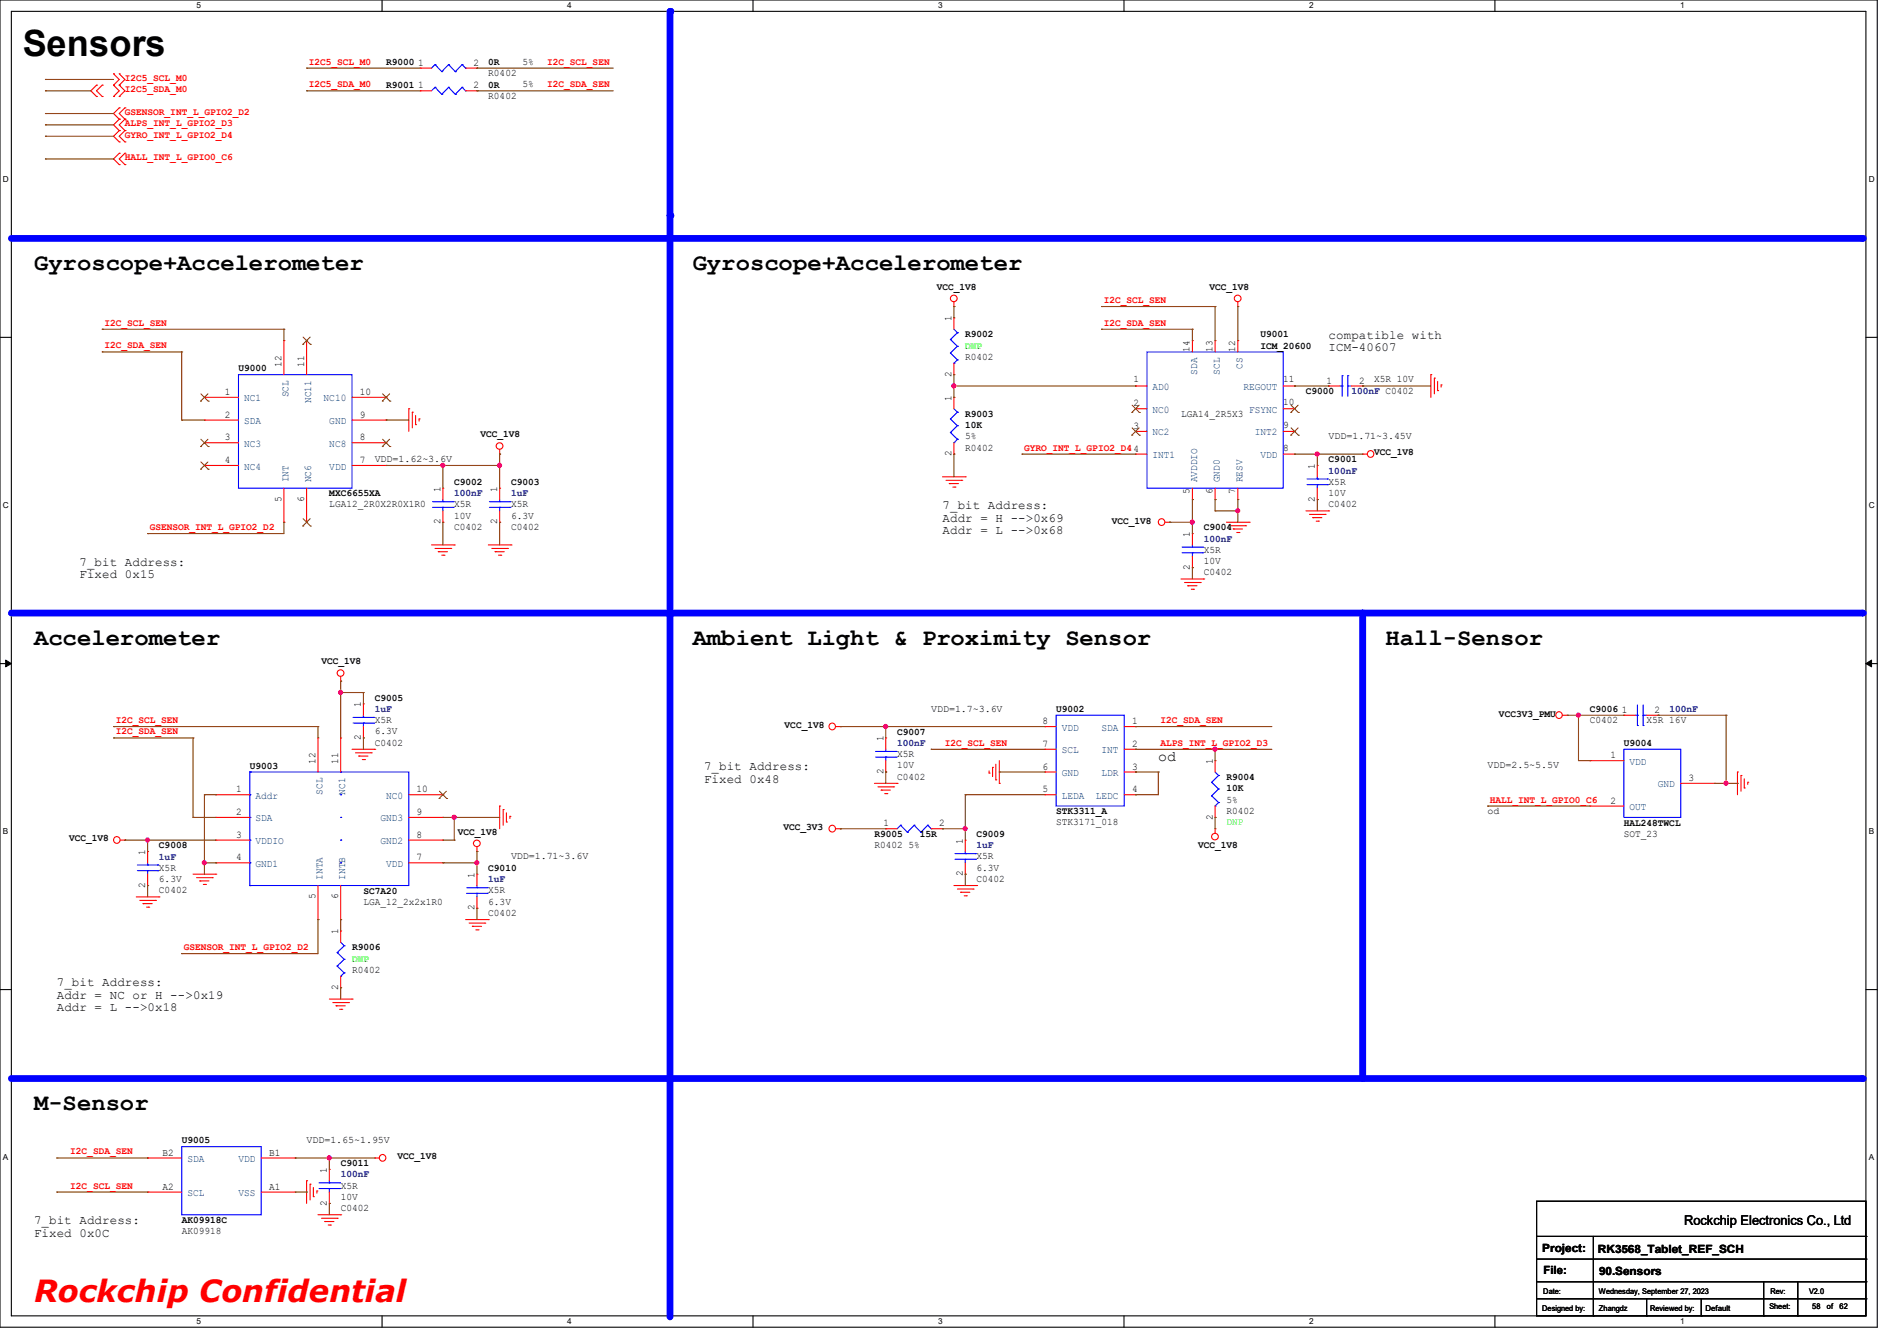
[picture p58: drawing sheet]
<svg xmlns="http://www.w3.org/2000/svg" width="297mm" height="210mm" viewBox="0 0 297 210" stroke-linecap="round" stroke-linejoin="round" font-family="sans-serif">
<defs><g id="words">
<text font-size="5.7" x="3.6" y="8.8">Sensors</text>
<text font-size="4.8" fill="#f00" x="5.3" y="204">Rockchip Confidential</text>
<g font-size="3.7">
<text x="5.3" y="42.3">Gyroscope+Accelerometer</text>
<text x="108.5" y="42.3">Gyroscope+Accelerometer</text>
<text x="5.3" y="101">Accelerometer</text>
<text x="108.5" y="101">Ambient Light &amp; Proximity Sensor</text>
<text x="216.9" y="101">Hall-Sensor</text>
<text x="5.3" y="173.9">M-Sensor</text>
</g>
<text font-size="2.3" x="181.4" y="119.2">od</text>
<text font-size="2.1" x="263.7" y="191.9">Rockchip Electronics Co., Ltd</text>
<g font-size="1.9">
<text x="208" y="53.1">compatible with</text>
<text x="208" y="55">ICM-40607</text>
<text x="147.6" y="79.8">7_bit Address:</text>
<text x="147.6" y="81.7">Addr = H --&gt;0x69</text>
<text x="147.6" y="83.7">Addr = L --&gt;0x68</text>
<text x="12.4" y="88.6">7_bit Address:</text>
<text x="12.4" y="90.6">Fixed 0x15</text>
<text x="110.2" y="120.6">7_bit Address:</text>
<text x="110.2" y="122.6">Fixed 0x48</text>
<text x="8.9" y="154.4">7_bit Address:</text>
<text x="8.9" y="156.4">Addr = NC or H --&gt;0x19</text>
<text x="8.9" y="158.3">Addr = L --&gt;0x18</text>
<text x="5.3" y="191.8">7_bit Address:</text>
<text x="5.3" y="193.7">Fixed 0x0C</text>
</g>
<g font-size="1.8">
<text x="241.5" y="196">Project:</text>
<text x="250.2" y="196.2">RK3568_Tablet_REF_SCH</text>
<text x="241.6" y="199.6">File:</text>
<text x="250.4" y="199.7">90.Sensors</text>
</g>
<g font-size="1.6" fill="#f00">
<text x="48.3" y="10.1">I2C5_SCL_M0</text>
<text x="85.7" y="10.1">I2C_SCL_SEN</text>
<text x="19.6" y="18">GSENSOR_INT_L_GPIO2_D2</text>
<text x="19.6" y="12.7">I2C5_SCL_M0</text>
<text x="19.6" y="14.4">I2C5_SDA_M0</text>
<text x="48.3" y="13.7">I2C5_SDA_M0</text>
<text x="85.7" y="13.7">I2C_SDA_SEN</text>
<text x="19.6" y="19.8">ALPS_INT_L_GPIO2_D3</text>
<text x="19.6" y="21.5">GYRO_INT_L_GPIO2_D4</text>
<text x="19.6" y="25.1">HALL_INT_L_GPIO0_C6</text>
<text x="172.8" y="47.5">I2C_SCL_SEN</text>
<text x="16.3" y="51">I2C_SCL_SEN</text>
<text x="172.8" y="51">I2C_SDA_SEN</text>
<text x="16.3" y="54.6">I2C_SDA_SEN</text>
<text x="160.4" y="70.6">GYRO_INT_L_GPIO2_D44</text>
<text x="23.5" y="83">GSENSOR_INT_L_GPIO2_D2</text>
<text x="18.1" y="113.2">I2C_SCL_SEN</text>
<text x="181.7" y="113.2">I2C_SDA_SEN</text>
<text x="18.1" y="115">I2C_SDA_SEN</text>
<text x="147.9" y="116.8">I2C_SCL_SEN</text>
<text x="181.7" y="116.8">ALPS_INT_L_GPIO2_D3</text>
<text x="233.3" y="125.7">HALL_INT_L_GPIO0_C6</text>
<text x="28.8" y="148.8">GSENSOR_INT_L_GPIO2_D2</text>
<text x="11" y="180.8">I2C_SDA_SEN</text>
<text x="11" y="186.1">I2C_SCL_SEN</text>
</g>
<g font-size="1.6">
<text x="60.5" y="10.2">R9000</text>
<text x="65.4" y="10.3">1</text>
<text x="74.1" y="10.3">2</text>
<text x="76.5" y="10.2">0R</text>
<text x="76.5" y="11.9">R0402</text>
<text x="81.8" y="10.1">5%</text>
<text x="60.5" y="13.7">R9001</text>
<text x="65.4" y="13.8">1</text>
<text x="74.1" y="13.8">2</text>
<text x="76.5" y="13.7">0R</text>
<text x="76.5" y="15.5">R0402</text>
<text x="81.8" y="13.7">5%</text>
<text x="146.7" y="45.4">VCC_1V8</text>
<text x="189.4" y="45.4">VCC_1V8</text>
<text x="149" y="50.3" transform="rotate(-90 149 50.3)">1</text>
<text x="151.1" y="52.8">R9002</text>
<text x="197.4" y="52.8">U9001</text>
<text x="37.3" y="58.2">U9000</text>
<text x="44.1" y="57.4" transform="rotate(-90 44.1 57.4)">12</text>
<text x="47.6" y="57.4" transform="rotate(-90 47.6 57.4)">11</text>
<text x="149" y="59" transform="rotate(-90 149 59)">2</text>
<text x="151.1" y="56.3">R0402</text>
<text x="177.5" y="59.9">1</text>
<text x="186.3" y="55.1" transform="rotate(-90 186.3 55.1)">14</text>
<text x="189.8" y="55.1" transform="rotate(-90 189.8 55.1)">13</text>
<text x="193.4" y="55.1" transform="rotate(-90 193.4 55.1)">12</text>
<text x="197.4" y="54.6">ICM_20600</text>
<text x="200.9" y="59.9">11</text>
<text x="215.1" y="59.9">X5R 10V</text>
<text x="35.2" y="61.8">1</text>
<text x="35.2" y="65.4">2</text>
<text x="56.3" y="65.4">9</text>
<text x="56.3" y="61.8">10</text>
<text x="149" y="62.8" transform="rotate(-90 149 62.8)">1</text>
<text x="151.1" y="65.3">R9003</text>
<text x="177.5" y="63.6">2</text>
<text x="184.9" y="65.2">LGA14_2R5X3</text>
<text x="200.9" y="63.5">10</text>
<text x="204.5" y="61.7">C9000</text>
<text x="207.7" y="60.1">1</text>
<text x="212.8" y="60.1">2</text>
<text x="35.2" y="69">3</text>
<text x="56.3" y="69">8</text>
<text x="75.2" y="68.5">VCC_1V8</text>
<text x="149" y="71.5" transform="rotate(-90 149 71.5)">2</text>
<text x="151.1" y="67.1">10K</text>
<text x="151.1" y="70.6">R0402</text>
<text x="151.1" y="68.8">5%</text>
<text x="177.5" y="67.2">3</text>
<text x="200.9" y="70.6">8</text>
<text x="200.9" y="67">9</text>
<text x="208" y="68.8">VDD=1.71~3.45V</text>
<text x="215.1" y="71.3">VCC_1V8</text>
<text x="35.2" y="72.5">4</text>
<text x="51.6" y="77.7">MXC6655XA</text>
<text x="56.3" y="72.5">7</text>
<text x="58.7" y="72.3">VDD=1.62~3.6V</text>
<text x="69" y="77" transform="rotate(-90 69 77)">1</text>
<text x="71.1" y="75.9">C9002</text>
<text x="77.9" y="77" transform="rotate(-90 77.9 77)">1</text>
<text x="80" y="75.9">C9003</text>
<text x="186.3" y="77.3" transform="rotate(-90 186.3 77.3)">5</text>
<text x="189.8" y="77.3" transform="rotate(-90 189.8 77.3)">6</text>
<text x="193.4" y="77.3" transform="rotate(-90 193.4 77.3)">7</text>
<text x="205.9" y="73.4" transform="rotate(-90 205.9 73.4)">1</text>
<text x="208" y="72.4">C9001</text>
<text x="208" y="75.9">X5R</text>
<text x="208" y="77.7">10V</text>
<text x="44.1" y="78.6" transform="rotate(-90 44.1 78.6)">5</text>
<text x="47.6" y="78.6" transform="rotate(-90 47.6 78.6)">6</text>
<text x="51.6" y="79.5">LGA12_2R0X2R0X1R0</text>
<text x="69" y="82.1" transform="rotate(-90 69 82.1)">2</text>
<text x="71.1" y="83">C0402</text>
<text x="71.1" y="79.5">X5R</text>
<text x="71.1" y="81.2">10V</text>
<text x="77.9" y="82.1" transform="rotate(-90 77.9 82.1)">2</text>
<text x="80" y="83">C0402</text>
<text x="80" y="79.5">X5R</text>
<text x="80" y="81.2">6.3V</text>
<text x="174.1" y="82">VCC_1V8</text>
<text x="188.5" y="83.1">C9004</text>
<text x="205.9" y="78.6" transform="rotate(-90 205.9 78.6)">2</text>
<text x="208" y="79.5">C0402</text>
<text x="186.3" y="89.2" transform="rotate(-90 186.3 89.2)">2</text>
<text x="186.3" y="84.1" transform="rotate(-90 186.3 84.1)">1</text>
<text x="188.5" y="86.6">X5R</text>
<text x="188.5" y="88.3">10V</text>
<text x="188.5" y="90.1">C0402</text>
<text x="50.3" y="104.1">VCC_1V8</text>
<text x="56.5" y="110.8" transform="rotate(-90 56.5 110.8)">1</text>
<text x="58.7" y="109.7">C9005</text>
<text x="58.7" y="113.2">X5R</text>
<text x="145.8" y="111.5">VDD=1.7~3.6V</text>
<text x="163.2" y="113.4">8</text>
<text x="165.4" y="111.5">U9002</text>
<text x="177.2" y="113.4">1</text>
<text x="234.7" y="112.2">VCC3V3_PMU</text>
<text x="248.9" y="111.5">C9006</text>
<text x="248.9" y="113.2">C0402</text>
<text x="253.9" y="111.6">1</text>
<text x="257.8" y="113.2">X5R 16V</text>
<text x="259" y="111.6">2</text>
<text x="49.4" y="119.7" transform="rotate(-90 49.4 119.7)">12</text>
<text x="53" y="119.7" transform="rotate(-90 53 119.7)">11</text>
<text x="56.5" y="115.9" transform="rotate(-90 56.5 115.9)">2</text>
<text x="58.7" y="116.8">C0402</text>
<text x="58.7" y="115">6.3V</text>
<text x="122.9" y="114">VCC_1V8</text>
<text x="138.3" y="116.1" transform="rotate(-90 138.3 116.1)">1</text>
<text x="140.5" y="115.1">C9007</text>
<text x="140.5" y="118.6">X5R</text>
<text x="163.2" y="117">7</text>
<text x="177.2" y="117">2</text>
<text x="189.9" y="119.7" transform="rotate(-90 189.9 119.7)">1</text>
<text x="252.1" y="118.7">1</text>
<text x="254.3" y="116.8">U9004</text>
<text x="37" y="124.1">1</text>
<text x="39.1" y="120.4">U9003</text>
<text x="65.2" y="124.1">10</text>
<text x="138.3" y="121.2" transform="rotate(-90 138.3 121.2)">2</text>
<text x="140.5" y="122.1">C0402</text>
<text x="140.5" y="120.4">10V</text>
<text x="163.2" y="120.5">6</text>
<text x="163.2" y="124.1">5</text>
<text x="177.2" y="124.1">4</text>
<text x="177.2" y="120.5">3</text>
<text x="192" y="122.2">R9004</text>
<text x="192" y="123.9">10K</text>
<text x="192" y="125.7">5%</text>
<text x="232.9" y="120.4">VDD=2.5~5.5V</text>
<text x="252.1" y="125.9">2</text>
<text x="264.4" y="122.3">3</text>
<text x="10.8" y="131.8">VCC_1V8</text>
<text x="37" y="127.6">2</text>
<text x="37" y="131.2">3</text>
<text x="65.2" y="131.2">8</text>
<text x="65.2" y="127.6">9</text>
<text x="71.7" y="130.7">VCC_1V8</text>
<text x="122.7" y="130">VCC_3V3</text>
<text x="136.9" y="131.1">R9005</text>
<text x="138.3" y="129.4">1</text>
<text x="144" y="131.1">15R</text>
<text x="147" y="129.4">2</text>
<text x="152.9" y="131.1">C9009</text>
<text x="165.4" y="127.5">STK3311_A</text>
<text x="165.4" y="129.2">STK3171_018</text>
<text x="189.9" y="128.4" transform="rotate(-90 189.9 128.4)">2</text>
<text x="192" y="127.5">R0402</text>
<text x="232.9" y="127.5">od</text>
<text x="254.3" y="129.3">HAL248TWCL</text>
<text x="254.3" y="131">SOT_23</text>
<text x="22.7" y="133.9" transform="rotate(-90 22.7 133.9)">1</text>
<text x="24.9" y="132.8">C9008</text>
<text x="24.9" y="136.4">X5R</text>
<text x="37" y="134.7">4</text>
<text x="65.2" y="134.7">7</text>
<text x="74.3" y="137.5" transform="rotate(-90 74.3 137.5)">1</text>
<text x="76.5" y="136.4">C9010</text>
<text x="80" y="134.6">VDD=1.71~3.6V</text>
<text x="136.9" y="132.8">R0402 5%</text>
<text x="150.8" y="137.2" transform="rotate(-90 150.8 137.2)">2</text>
<text x="150.8" y="132.1" transform="rotate(-90 150.8 132.1)">1</text>
<text x="152.9" y="134.6">X5R</text>
<text x="152.9" y="136.4">6.3V</text>
<text x="187.6" y="132.8">VCC_1V8</text>
<text x="22.7" y="139" transform="rotate(-90 22.7 139)">2</text>
<text x="24.9" y="139.9">C0402</text>
<text x="24.9" y="138.1">6.3V</text>
<text x="49.4" y="140.8" transform="rotate(-90 49.4 140.8)">5</text>
<text x="53" y="140.8" transform="rotate(-90 53 140.8)">6</text>
<text x="56.9" y="140">SC7A20</text>
<text x="56.9" y="141.7">LGA_12_2x2x1R0</text>
<text x="74.3" y="142.6" transform="rotate(-90 74.3 142.6)">2</text>
<text x="76.5" y="143.5">C0402</text>
<text x="76.5" y="139.9">X5R</text>
<text x="76.5" y="141.7">6.3V</text>
<text x="152.9" y="138.1">C0402</text>
<text x="53" y="146.3" transform="rotate(-90 53 146.3)">1</text>
<text x="55.1" y="148.8">R9006</text>
<text x="53" y="155" transform="rotate(-90 53 155)">2</text>
<text x="55.1" y="152.4">R0402</text>
<text x="28.4" y="179.1">U9005</text>
<text x="48" y="179">VDD=1.65~1.95V</text>
<text x="25.4" y="181">B2</text>
<text x="42.1" y="181">B1</text>
<text x="51.2" y="183.7" transform="rotate(-90 51.2 183.7)">1</text>
<text x="53.3" y="182.6">C9011</text>
<text x="62.2" y="181.6">VCC_1V8</text>
<text x="25.4" y="186.3">A2</text>
<text x="28.4" y="191.5">AK09918C</text>
<text x="42.1" y="186.3">A1</text>
<text x="51.2" y="188.8" transform="rotate(-90 51.2 188.8)">2</text>
<text x="53.3" y="189.7">C0402</text>
<text x="53.3" y="186.1">X5R</text>
<text x="53.3" y="187.9">10V</text>
<text x="28.4" y="193.2">AK09918</text>
</g>
<g font-size="1.6" fill="#0f0">
<text x="151.1" y="54.6">DNP</text>
<text x="192" y="129.2">DNP</text>
<text x="55.1" y="150.6">DNP</text>
</g>
<g font-size="1.6" fill="#004080">
<text x="187.4" y="58.7" transform="rotate(-90 187.4 58.7)">SDA</text>
<text x="191" y="58.7" transform="rotate(-90 191 58.7)">SCL</text>
<text x="194.5" y="57.8" transform="rotate(-90 194.5 57.8)">CS</text>
<text x="38.2" y="62.9">NC1</text>
<text x="45.2" y="62.2" transform="rotate(-90 45.2 62.2)">SCL</text>
<text x="48.7" y="63.1" transform="rotate(-90 48.7 63.1)">NC11</text>
<text x="50.7" y="62.9">NC10</text>
<text x="180.5" y="61.1">AD0</text>
<text x="180.5" y="64.6">NC0</text>
<text x="194.7" y="61.1">REGOUT</text>
<text x="195.6" y="64.6">FSYNC</text>
<text x="38.2" y="66.4">SDA</text>
<text x="38.2" y="70">NC3</text>
<text x="51.6" y="70">NC8</text>
<text x="51.6" y="66.4">GND</text>
<text x="180.5" y="68.2">NC2</text>
<text x="180.5" y="71.8">INT1</text>
<text x="196.5" y="68.2">INT2</text>
<text x="197.4" y="71.8">VDD</text>
<text x="38.2" y="73.5">NC4</text>
<text x="45.2" y="75.6" transform="rotate(-90 45.2 75.6)">INT</text>
<text x="48.7" y="75.6" transform="rotate(-90 48.7 75.6)">NC6</text>
<text x="51.6" y="73.5">VDD</text>
<text x="187.4" y="75.6" transform="rotate(-90 187.4 75.6)">AVDDIO</text>
<text x="191" y="75.6" transform="rotate(-90 191 75.6)">GND0</text>
<text x="194.5" y="75.6" transform="rotate(-90 194.5 75.6)">RESV</text>
<text x="166.2" y="114.4">VDD</text>
<text x="166.2" y="118">SCL</text>
<text x="172.5" y="118">INT</text>
<text x="172.5" y="114.4">SDA</text>
<text x="255.1" y="119.8">VDD</text>
<text x="40" y="125.1">Addr</text>
<text x="50.5" y="124.5" transform="rotate(-90 50.5 124.5)">SCL</text>
<text x="54.1" y="124.5" transform="rotate(-90 54.1 124.5)">NC1</text>
<text x="60.5" y="125.1">NC0</text>
<text x="166.2" y="121.5">GND</text>
<text x="166.2" y="125.1">LEDA</text>
<text x="171.6" y="125.1">LEDC</text>
<text x="172.5" y="121.5">LDR</text>
<text x="259.6" y="123.3">GND</text>
<text x="40" y="128.7">SDA</text>
<text x="59.6" y="128.7">GND3</text>
<text x="255.1" y="126.9">OUT</text>
<text x="40" y="132.2">VDDIO</text>
<text x="40" y="135.8">GND1</text>
<text x="50.5" y="137.8" transform="rotate(-90 50.5 137.8)">INTA</text>
<text x="54.1" y="137.8" transform="rotate(-90 54.1 137.8)">INTB</text>
<text x="59.6" y="132.2">GND2</text>
<text x="60.5" y="135.8">VDD</text>
<text x="29.3" y="182">SDA</text>
<text x="37.3" y="182">VDD</text>
<text x="29.3" y="187.3">SCL</text>
<text x="37.3" y="187.3">VSS</text>
</g>
<g font-size="1.6" fill="#000080">
<text x="211.6" y="61.7">100nF C0402</text>
<text x="71.1" y="77.7">100nF</text>
<text x="80" y="77.7">1uF</text>
<text x="208" y="74.2">100nF</text>
<text x="188.5" y="84.8">100nF</text>
<text x="58.7" y="111.5">1uF</text>
<text x="261.4" y="111.5">100nF</text>
<text x="140.5" y="116.8">100nF</text>
<text x="24.9" y="134.6">1uF</text>
<text x="152.9" y="132.8">1uF</text>
<text x="76.5" y="138.2">1uF</text>
<text x="53.3" y="184.4">100nF</text>
</g>
<g font-size="1.3">
<text x="30.8" y="1.3">5</text>
<text x="88.8" y="1.3">4</text>
<text x="146.9" y="1.3">3</text>
<text x="205" y="1.3">2</text>
<text x="263.1" y="1.3">1</text>
<text x=".5" y="28.4">D</text>
<text x="292.6" y="28.4">D</text>
<text x=".5" y="79.5">C</text>
<text x="292.6" y="79.5">C</text>
<text x=".5" y="130.6">B</text>
<text x="292.6" y="130.6">B</text>
<text x=".5" y="181.7">A</text>
<text x="292.6" y="181.7">A</text>
<text x="30.8" y="207.4">5</text>
<text x="88.8" y="207.4">4</text>
<text x="146.9" y="207.4">3</text>
<text x="205" y="207.4">2</text>
<text x="263.1" y="207.4">1</text>
</g>
<g font-size="1.2">
<text x="241.6" y="202.6">Date:</text>
<text x="250.4" y="202.6">Wednesday, September 27, 2023</text>
<text x="277.2" y="202.6">Rev:</text>
<text x="283.2" y="202.6">V2.0</text>
<text x="241.5" y="205.3">Designed by:</text>
<text x="250.4" y="205.3">Zhangdz</text>
<text x="258.4" y="205.3">Reviewed by:</text>
<text x="267" y="205.3">Default</text>
<text x="277" y="205.1">Sheet:</text>
<text x="283.8" y="205.1">58</text>
<text x="286" y="205.1">of</text>
<text x="288" y="205.1">62</text>
</g>
</g></defs>
<path d="M0 0h293.9v207.9h-293.9zM1.8 1.8h290.3v204.3h-290.3z" fill="none" stroke="#000" stroke-width=".17"/>
<g fill="#fff">
<path d="M30.8 .2h.7v1.4h-.7z"/>
<path d="M30.8 206.2h.7v1.4h-.7z"/>
</g>
<path d="M59.8 0v1.8M59.8 206.1v1.8" fill="none" stroke="#000" stroke-width=".17"/>
<g fill="#fff">
<path d="M88.8 .2h.7v1.4h-.7z"/>
<path d="M88.8 206.2h.7v1.4h-.7z"/>
</g>
<path d="M117.9 0v1.8M117.9 206.1v1.8" fill="none" stroke="#000" stroke-width=".17"/>
<g fill="#fff">
<path d="M146.9 .2h.7v1.4h-.7z"/>
<path d="M146.9 206.2h.7v1.4h-.7z"/>
</g>
<path d="M176 0v1.8M176 206.1v1.8" fill="none" stroke="#000" stroke-width=".17"/>
<g fill="#fff">
<path d="M205 .2h.7v1.4h-.7z"/>
<path d="M205 206.2h.7v1.4h-.7z"/>
</g>
<path d="M234.1 0v1.8M234.1 206.1v1.8" fill="none" stroke="#000" stroke-width=".17"/>
<g fill="#fff">
<path d="M263.1 .2h.6v1.4h-.6z"/>
<path d="M263.1 206.2h.6v1.4h-.6z"/>
<path d="M.5 27.3h.9v1.4h-.9z"/>
<path d="M292.6 27.3h.9v1.4h-.9z"/>
<path d="M.5 78.4h.9v1.4h-.9z"/>
<path d="M292.6 78.4h.9v1.4h-.9z"/>
</g>
<path d="M0 52.8h1.8M292.1 52.8h1.8" fill="none" stroke="#000" stroke-width=".17"/>
<g fill="#fff">
<path d="M.5 129.5h.8v1.4h-.8z"/>
<path d="M292.6 129.5h.8v1.4h-.8z"/>
</g>
<path d="M0 103.9h1.8M292.1 103.9h1.8" fill="none" stroke="#000" stroke-width=".17"/>
<path d="M.9 103.4l.9 .5-.9 .5zM292.1 103.9l.9-.5v1z" fill="#000" stroke="#000" stroke-width=".16"/>
<g fill="#fff">
<path d="M.5 180.5h.8v1.4h-.8z"/>
<path d="M292.6 180.5h.8v1.4h-.8z"/>
</g>
<path d="M0 155h1.8M292.1 155h1.8" fill="none" stroke="#000" stroke-width=".17"/>
<path d="M1.8 37.3h289.8" fill="none" stroke="#00f" stroke-width="1.1"/>
<circle cx="291.6" cy="37.3" r=".53" fill="#00f"/>
<path d="M1.8 168.9h103.1" fill="none" stroke="#00f" stroke-width="1.1"/>
<circle cx="104.9" cy="168.9" r=".53" fill="#00f"/>
<path d="M104.9 33.8v172.4" fill="none" stroke="#00f" stroke-width="1.1"/>
<circle cx="104.9" cy="33.8" r=".53" fill="#00f"/>
<path d="M1.8 96h289.8" fill="none" stroke="#00f" stroke-width="1.1"/>
<circle cx="291.6" cy="96" r=".53" fill="#00f"/>
<path d="M213.4 96v72.9" fill="none" stroke="#00f" stroke-width="1.1"/>
<circle cx="213.4" cy="96" r=".53" fill="#00f"/>
<path d="M104.9 168.9h186.7" fill="none" stroke="#00f" stroke-width="1.1"/>
<circle cx="291.6" cy="168.9" r=".53" fill="#00f"/>
<path d="M104.9 1.8v32" fill="none" stroke="#00f" stroke-width="1.1"/>
<circle cx="104.9" cy="1.8" r=".53" fill="#00f"/>
<g fill="none" stroke="#f00" stroke-width=".17">
<path d="M15.1 13.3h.1M15.1 15.1h.1M15.1 13.3l-.9 .9 .9 .9M16 15.1h.1M16 13.3h.1M16 13.3l-.9 .9 .9 .9M17.8 13.3h.1M17.8 11.6h.1M17.8 15.1h.1M17.8 11.6l.9 .8-.9 .9M17.8 13.3l.9 .9-.9 .9M18.7 18.7h.1"/>
<path d="M18.7 16.9h.1M18.7 13.3h.1M18.7 11.6h.1M18.7 15.1h.1M18.7 18.7l-.9 .9 .9 .8M18.7 16.9l-.9 .9 .9 .9M18.7 11.6l.9 .8-.9 .9M18.7 13.3l.9 .9-.9 .9M19.6 18.7h.1M19.6 16.9h.1M19.6 18.7l-.9 .9 .9 .8M19.6 16.9l-.9 .9 .9 .9"/>
<path d="M65.8 14.2h.1M65.8 10.7h.1M65.8 14.2h1.8M65.8 10.7h1.8M72.9 14.2h1.8M72.9 10.7h1.8M74.7 14.2h.1M74.7 10.7h.1M18.7 20.4h.1M18.7 22.2h.1M18.7 24h.1M18.7 25.8h.1"/>
<path d="M18.7 20.4l-.9 .9 .9 .9M18.7 24l-.9 .9 .9 .9M19.6 20.4h.1M19.6 22.2h.1M19.6 25.8h.1M19.6 24h.1M19.6 20.4l-.9 .9 .9 .9M19.6 24l-.9 .9 .9 .9M44.4 53.3h.1M44.4 53.3v5.4M48 53.3h.1M48 53.3v5.4"/>
<path d="M149.4 48h.1M149.4 49.8h.1M149.4 58.7h.1M149.4 47.3v.7M149.4 49.8v1.8M149.4 56.9v1.8M186.7 53.3h.1M186.7 53.3v1.8M190.2 53.3h.1M190.2 53.3v1.8M193.8 48h.1M193.8 53.3h.1"/>
<path d="M193.8 47.3v.7M193.8 53.3v1.8M224 58.7h.1M224 58.7v3.5M224.6 59.2h.1M224.6 59.2v2.5M225.1 59.7v1.5M32 62.2h.1M32 65.8h.1M32 69.3h.1M32 72.9h.1M32 62.2h5.3"/>
<path d="M32 65.8h5.3M32 69.3h5.3M32 72.9h5.3M44.4 76.5v5.3M48 76.5v5.3M55.1 62.2h5.4M55.1 65.8h5.4M55.1 69.3h5.4M55.1 72.9h5.4M60.5 72.9h.1M60.5 69.3h.1M60.5 65.8h.1"/>
<path d="M60.5 62.2h.1M64 64h.1M64 64v3.6M64.6 64.6h.1M64.6 64.6v2.4M65.1 66.5h.1M65.1 65.1v1.4M65.6 65.6h.1M65.6 65.6v.4M69.3 76.5h.1M69.3 76.5v1.7M78.2 71.1h.1"/>
<path d="M78.2 76.5h.1M78.2 70.4v.7M78.2 76.5v1.7M147.6 74.7h3.5M148.1 75.2h2.5M148.6 75.7h.1M148.6 75.7h1.5M149.2 76.3h.3M149.4 62.2h.1M149.4 71.1h.1M149.4 62.2v1.8M149.4 69.3v1.8"/>
<path d="M149.5 76.3h.1M150.6 75.2h.1M151.1 74.7h.1M177.8 60.5h.1M177.8 64h.1M177.8 67.6h.1M177.8 71.1h.1M177.8 71.1h1.8M177.8 60.5h1.8M177.8 64h1.8M177.8 67.6h1.8M186.7 78.2h.1"/>
<path d="M186.7 76.5v1.7M190.2 78.2h.1M190.2 76.5v1.7M193.8 78.2h.1M193.8 76.5v1.7M200.9 71.1h1.8M200.9 60.5h1.8M200.9 64h1.8M200.9 67.6h1.8M202.7 71.1h.1M202.7 67.6h.1M202.7 64h.1"/>
<path d="M202.7 60.5h.1M206.2 72.9h.1M206.2 78.2h.1M206.2 72.9v1.8M206.2 76.5v1.7M208 60.5h.1M208 60.5h1.8M211.6 60.5h1.8M213.4 71.1h.1M213.4 60.5h.1M213.4 71.1h.7M225.1 61.2h.1"/>
<path d="M225.6 60.3h.1M225.6 60.3v.3M44.4 81.8h.1M48 81.8h.1M67.6 85.3h3.5M68.1 85.9h2.5M68.6 86.4h.1M68.6 86.4h1.5M69.2 87h.3M69.3 81.8h.1M69.3 80v1.8M69.5 87h.1"/>
<path d="M70.6 85.9h.1M71.1 85.3h.1M76.5 85.3h3.5M77 85.9h2.5M77.5 86.4h.1M77.5 86.4h1.5M78.1 87h.3M78.2 81.8h.1M78.2 80v1.8M78.4 87h.1M79.5 85.9h.1M80 85.3h.1"/>
<path d="M182.4 81.8h.7M183.1 81.8h.1M184.9 90.7h3.6M185.5 91.2h2.4M186 91.7h.1M186 91.7h1.4M186.5 92.3h.4M186.7 83.6h.1M186.7 88.9h.1M186.7 83.6v1.7M186.7 87.1v1.8M186.9 92.3h.1"/>
<path d="M187.9 91.2h.1M188.5 90.7h.1M192 81.8h3.6M192.6 82.3h2.4M193.1 82.8h.1M193.1 82.8h1.4M193.6 83.4h.4M194 83.4h.1M195 82.3h.1M195.6 81.8h.1M204.5 80h3.5M205 80.6h2.5"/>
<path d="M205.5 81.1h.1M205.5 81.1h1.5M206.1 81.6h.3M206.4 81.6h.1M207.5 80.6h.1M208 80h.1M49.8 115.6h.1M49.8 115.6v5.3M53.3 106.7h.1M53.3 115.6h.1M53.3 106v.7M53.3 115.6v5.3"/>
<path d="M55.1 117.3h3.6M55.7 117.9h2.4M56.2 118.4h.1M56.2 118.4h1.4M56.7 119h.4M56.9 110.2h.1M56.9 115.6h.1M56.9 110.2v1.8M56.9 113.8v1.8M57.1 119h.1M58.1 117.9h.1M58.7 117.3h.1"/>
<path d="M130.9 113.8h.7M131.6 113.8h.1M138.7 115.6h.1M138.7 115.6v1.7M138.7 119.1v1.8M155.9 119.7v2.4M156.5 119.1v3.6M163.6 113.8h.1M163.6 117.3h.1M163.6 117.3h1.8M163.6 113.8h1.8M176 117.3h1.8"/>
<path d="M176 113.8h1.8M177.8 117.3h.1M177.8 113.8h.1M190.2 119.1h.1M190.2 119.1v1.8M244.6 112h.8M245.4 112h.1M248.9 119.1h.1M248.9 119.1h5.4M254.3 112h.1M254.3 112h1.7M257.8 112h1.8"/>
<path d="M259.6 112h.1M18.8 131.6h.8M19.6 131.6h.1M23.1 133.3h.1M23.1 138.7h.1M23.1 133.3v1.8M23.1 136.9v1.8M30.2 136.9h3.6M30.8 137.5h2.4M31.3 138h.1M31.3 138h1.4M31.8 138.5h.4"/>
<path d="M32.2 138.5h.1M33.2 137.5h.1M33.8 136.9h.1M33.8 124.5h.1M33.8 128h.1M33.8 131.6h.1M33.8 135.1h.1M33.8 131.6h5.3M33.8 124.5h5.3M33.8 128h5.3M33.8 135.1h5.3M49.8 138.7v5.3"/>
<path d="M53.3 138.7v5.3M64 131.6h5.3M64 124.5h5.3M64 128h5.3M64 135.1h5.3M69.3 135.1h.1M69.3 131.6h.1M69.3 128h.1M69.3 124.5h.1M74.7 133.3h.1M74.7 136.9h.1M74.7 132.6v.7"/>
<path d="M74.7 136.9v1.8M78.2 126.2h.1M78.2 126.2v3.6M78.8 126.8h.1M78.8 126.8v2.4M79.3 128.7h.1M79.3 127.3v1.4M79.8 127.8h.1M79.8 127.8v.4M130.9 129.8h.7M131.6 129.8h.1M136.9 122.7h3.6"/>
<path d="M137.5 123.2h2.4M138 123.7h.1M138 123.7h1.4M138.5 124.3h.4M138.7 129.8h.1M138.7 120.9h.1M138.7 129.8h1.8M138.9 124.3h.1M139.9 123.2h.1M140.5 122.7h.1M145.8 129.8h1.8M147.6 129.8h.1"/>
<path d="M149.4 138.7h3.5M149.9 139.2h2.5M150.4 139.7h.1M150.4 139.7h1.4M151.1 131.6h.1M151.1 136.9h.1M151.1 131.6v1.7M151.1 135.1v1.8M152.4 139.2h.1M152.9 138.7h.1M154.9 121.1h.1M154.9 120.7v.4"/>
<path d="M155.4 120.2h.1M155.4 120.2v1.4M155.9 122.1h.1M156.5 122.7h.1M163.6 120.9h.1M163.6 124.5h.1M163.6 124.5h1.8M163.6 120.9h1.8M176 124.5h1.8M176 120.9h1.8M177.8 124.5h.1M177.8 120.9h.1"/>
<path d="M190.2 129.8h.1M190.2 128h.1M190.2 126.2v1.8M190.2 129.8v.7M248.9 126.2h.1M248.9 126.2h5.4M263.1 122.7h5.4M268.5 122.7h.1M272 120.9h.1M272 120.9v3.6M272.6 121.5h.1M272.6 121.5v2.4"/>
<path d="M273.1 123.4h.1M273.1 122v1.4M273.6 122.5h.1M273.6 122.5v.4M21.3 140.5h3.6M21.9 141h2.4M22.4 141.5h.1M22.4 141.5h1.4M22.9 142.1h.4M23.3 142.1h.1M24.3 141h.1M24.9 140.5h.1"/>
<path d="M49.8 144h.1M51.6 156.5h3.5M52.1 157h2.5M52.6 157.5h.1M52.6 157.5h1.5M53.2 158.1h.3M53.3 144h.1M53.3 145.8h.1M53.3 154.7h.1M53.3 145.8v1.8M53.3 152.9v1.8M53.5 158.1h.1"/>
<path d="M54.6 157h.1M55.1 156.5h.1M72.9 144h3.6M73.4 144.6h2.5M74 145.1h.1M74 145.1h1.4M74.5 145.6h.3M74.7 142.2h.1M74.7 140.5v1.7M74.8 145.6h.1M75.9 144.6h.1M76.5 144h.1"/>
<path d="M151 140.3h.3M151.3 140.3h.1M23.1 181.4h.1M23.1 186.7h.1M23.1 181.4h5.3M23.1 186.7h5.3M40.9 181.4h5.3M40.9 186.7h5.3M46.2 181.4h.1M46.2 186.7h.1M48 184.9h.1M48 184.9v3.6"/>
<path d="M48.6 185.5h.1M48.6 185.5v2.4M49.1 187.4h.1M49.1 186v1.4M49.6 186.5h.1M49.6 186.5v.4M49.8 190.2h3.5M50.3 190.8h2.5M50.8 191.3h.1M50.8 191.3h1.5M51.4 191.9h.3M51.6 183.1h.1"/>
<path d="M51.6 188.5h.1M51.6 183.1v1.8M51.6 186.7v1.8M51.7 191.9h.1M52.8 190.8h.1M53.3 190.2h.1M58.7 181.4h.1M58.7 181.4h.7"/>
<circle cx="149.3" cy="46.7" r=".52"/>
<circle cx="193.8" cy="46.7" r=".52"/>
<circle cx="78.2" cy="69.9" r=".52"/>
<circle cx="214.6" cy="71.1" r=".52"/>
<circle cx="181.9" cy="81.8" r=".52"/>
<circle cx="53.3" cy="105.4" r=".52"/>
<circle cx="130.3" cy="113.8" r=".52"/>
<circle cx="244.1" cy="112" r=".52"/>
<circle cx="18.3" cy="131.6" r=".52"/>
<circle cx="74.7" cy="132.1" r=".52"/>
<circle cx="130.3" cy="129.8" r=".52"/>
<circle cx="190.2" cy="131" r=".52"/>
<circle cx="59.9" cy="181.3" r=".52"/>
</g>
<g fill="none" stroke="#000" stroke-width=".17">
<path d="M240.6 188.1h51.5v18h-51.5zM240.6 193.6h51.5M240.6 197.2h51.5M249.5 193.6v12.5M292.1 193.6h.1M292.1 197.2h.1M240.6 200.7h51.5M240.6 203.4h51.5M249.5 206.1h.1M257.8 206.1h.1M257.8 203.4v2.7M266.4 206.1h.1"/>
<path d="M266.4 203.4v2.7M276.1 206.1h.1M276.1 200.7v5.4M281.5 206.1h.1M281.5 200.7v5.4M292.1 200.7h.1M292.1 203.4h.1"/>
</g>
<g fill="none" stroke="#00f" stroke-width=".17">
<path d="M68.1 13.7h.1M68.1 10.1h.1M68.1 13.7l-.5 .5M68.1 13.7l1.1 1.1M68.1 10.1l-.5 .6M68.1 10.1l1.1 1.1M69.2 14.8h.1M69.2 11.2h.1M70.2 13.7h.1M70.2 10.1h.1M70.2 13.7l-1 1.1M70.2 13.7l1.1 1.1"/>
<path d="M70.2 10.1l-1 1.1M70.2 10.1l1.1 1.1M71.3 14.8h.1M71.3 11.2h.1M72.3 13.7h.1M72.3 10.1h.1M72.3 13.7l-1 1.1M72.3 13.7l.6 .5M72.3 10.1l-1 1.1M72.3 10.1l.6 .6M72.9 14.2h.1M72.9 10.7h.1"/>
<path d="M37.3 58.7h17.8v17.8h-17.8zM148.8 53.2h.1M148.8 55.3h.1M148.8 53.2l1.1 1M148.8 55.3l1.1 1M149.4 56.9h.1M149.4 51.6l.5 .5M149.9 52.1h.1M149.9 54.2h.1M149.9 56.3h.1M149.9 56.3l-.5 .6M149.9 52.1l-1.1 1.1"/>
<path d="M149.9 54.2l-1.1 1.1M179.6 55.1h21.3v21.4h-21.3zM210.1 58.8h.1M210.1 58.8v3.3M211 58.8h.1M211 58.8v3.3M67.7 79.5h3.3M67.7 78.6h3.3M69.3 78.6h.1M69.3 79.5h.1M69.3 78.2v.4M69.3 79.5v.5"/>
<path d="M71 79.5h.1M71 78.6h.1M76.6 79.5h3.2M76.6 78.6h3.2M78.2 78.6h.1M78.2 79.5h.1M78.2 78.2v.4M78.2 79.5v.5M79.8 79.5h.1M79.8 78.6h.1M148.8 65.6h.1M148.8 67.7h.1"/>
<path d="M148.8 65.6l1.1 1.1M148.8 67.7l1.1 1.1M149.4 69.3h.1M149.4 64l.5 .6M149.9 64.6h.1M149.9 66.7h.1M149.9 68.8h.1M149.9 64.6l-1.1 1M149.9 66.7l-1.1 1M149.9 68.8l-.5 .5M204.6 75.9h3.3M204.6 75h3.3"/>
<path d="M206.2 75h.1M206.2 75.9h.1M206.2 74.7v.3M206.2 75.9v.6M207.9 75.9h.1M207.9 75h.1M209.8 60.5h.3M210.1 60.5h.1M211 60.5h.1M211 60.5h.6M185.1 86.6h3.2M185.1 85.7h3.2"/>
<path d="M186.7 85.7h.1M186.7 86.6h.1M186.7 85.3v.4M186.7 86.6v.5M188.3 86.6h.1M188.3 85.7h.1M55.3 113.2h3.2M55.3 112.4h3.2M56.9 112.4h.1M56.9 113.2h.1M56.9 112v.4M56.9 113.2v.6"/>
<path d="M58.5 113.2h.1M58.5 112.4h.1M137.1 118.6h3.2M137.1 117.7h3.2M138.7 117.7h.1M138.7 118.6h.1M138.7 117.3v.4M138.7 118.6v.5M140.3 118.6h.1M140.3 117.7h.1M165.4 112h10.6v14.2h-10.6zM254.3 117.3h8.8v10.7h-8.8z"/>
<path d="M256 112h.4M256.4 112h.1M256.4 113.6h.1M256.4 110.4v3.2M257.3 113.6h.1M257.3 112h.1M257.3 112h.5M257.3 110.4v3.2M21.5 136.4h3.2M21.5 135.5h3.2M23.1 135.5h.1M23.1 136.4h.1"/>
<path d="M23.1 135.1v.4M23.1 136.4v.5M24.7 136.4h.1M24.7 135.5h.1M39.1 120.9h24.9v17.8h-24.9zM39.1 120.9h.1M39.1 124.5h.1M39.1 128h.1M39.1 131.6h.1M39.1 135.1h.1M39.1 138.7h.1M53.3 120.9h.1"/>
<path d="M53.3 124.5h.1M53.3 128h.1M53.3 131.6h.1M53.3 135.1h.1M53.3 138.7h.1M73.1 139.9h3.2M73.1 139h3.2M74.7 139h.1M74.7 139.9h.1M74.7 138.7v.3M74.7 139.9v.6M76.3 139.9h.1"/>
<path d="M76.3 139h.1M141 129.2h.1M141 129.2l-.5 .6M141 129.2l1.1 1.1M142.1 130.3h.1M143.1 129.2h.1M143.1 129.2l-1 1.1M143.1 129.2l1.1 1.1M144.2 130.3h.1M145.2 129.2h.1M145.2 129.2l-1 1.1M145.2 129.2l.6 .6"/>
<path d="M145.8 129.8h.1M149.5 134.6h3.2M149.5 133.7h3.2M151.1 133.7h.1M151.1 134.6h.1M151.1 133.3v.4M151.1 134.6v.5M152.7 134.6h.1M152.7 133.7h.1M189.7 122.5h.1M189.7 124.6h.1M189.7 122.5l1.1 1.1"/>
<path d="M189.7 124.6l1.1 1.1M190.2 126.2h.1M190.2 120.9l.6 .6M190.8 121.5h.1M190.8 123.6h.1M190.8 125.7h.1M190.8 121.5l-1.1 1M190.8 123.6l-1.1 1M190.8 125.7l-.6 .5M52.8 149.2h.1M52.8 151.3h.1M52.8 149.2l1.1 1"/>
<path d="M52.8 151.3l1.1 1.1M53.3 152.9h.1M53.3 147.6l.6 .5M53.9 148.1h.1M53.9 150.2h.1M53.9 152.4h.1M53.9 148.1l-1.1 1.1M53.9 150.2l-1.1 1.1M53.9 152.4l-.6 .5M28.4 179.6h12.5v10.6h-12.5zM50 186.1h3.2M50 185.3h3.2"/>
<path d="M51.6 185.3h.1M51.6 186.1h.1M51.6 184.9v.4M51.6 186.1v.6M53.2 186.1h.1M53.2 185.3h.1"/>
</g>
<g fill="none" stroke="#804000" stroke-width=".16">
<path d="M47.4 53.9h.1M47.5 52.8l1.1 1.1M48.6 52.8l-1.2 1.1M48.6 53.9h.1M31.4 62.8h.1M31.4 69.9h.1M31.4 73.5h.1M31.5 61.7l1.1 1.1M31.5 68.8l1.1 1.1M31.5 72.3l1.1 1.2M32.6 61.7l-1.2 1.1M32.6 68.8l-1.2 1.1"/>
<path d="M32.6 72.3l-1.2 1.2M32.6 62.8h.1M32.6 69.9h.1M32.6 73.5h.1M59.9 69.9h.1M59.9 62.8h.1M59.9 68.8l1.1 1.1M59.9 61.7l1.1 1.1M61 68.8l-1.1 1.1M61 61.7l-1.1 1.1M61 69.9h.1M61 62.8h.1"/>
<path d="M177.2 64.6h.1M177.2 68.2h.1M177.2 63.5l1.2 1.1M177.2 67l1.2 1.2M178.4 63.5l-1.2 1.1M178.4 67l-1.2 1.2M178.4 64.6h.1M178.4 68.2h.1M202.1 68.2h.1M202.1 64.6h.1M202.1 67l1.2 1.2M202.1 63.5l1.2 1.1"/>
<path d="M203.2 67l-1.1 1.2M203.2 63.5l-1.1 1.1M203.3 68.2h.1M203.3 64.6h.1M47.4 82.4h.1M47.5 81.2l1.1 1.2M48.6 81.2l-1.2 1.2M48.6 82.4h.1M68.7 125.1h.1M68.8 123.9l1.1 1.2M69.9 123.9l-1.2 1.2M69.9 125.1h.1"/>
</g>
<g fill="none" stroke="#804000" stroke-width=".17">
<path d="M7.1 19.6h.1M7.1 12.4h.1M7.1 14.2h.1M7.1 17.8h.1M7.1 14.2h7.1M7.1 19.6h10.7M7.1 12.4h10.7M7.1 17.8h10.7M48 14.2h.1M48 10.7h.1M48 14.2h17.8M48 10.7h17.8"/>
<path d="M74.7 14.2h.1M74.7 10.7h.1M74.7 14.2h21.3M74.7 10.7h21.3M7.1 21.3h.1M7.1 24.9h.1M7.1 21.3h10.7M7.1 24.9h10.7M16 55.1h.1M16 51.6h.1M16 51.6h28.4M16 55.1h12.4"/>
<path d="M28.4 55.1h.1M28.4 55.1v10.7M44.4 51.6h.1M44.4 51.6v1.7M149.4 58.7h.1M149.4 48h.1M149.4 48v1.8M149.4 58.7v3.5M172.5 48h.1M172.5 51.6h.1M172.5 48h17.7M172.5 51.6h14.2"/>
<path d="M186.7 51.6h.1M186.7 51.6v1.7M190.2 48h.1M190.2 48v5.3M193.8 48h.1M193.8 48v5.3M28.4 65.8h.1M28.4 65.8h3.6M60.5 65.8h.1M60.5 72.9h.1M60.5 65.8h3.5M60.5 72.9h17.7"/>
<path d="M69.3 72.9h.1M69.3 72.9v3.6M78.2 72.9h.1M78.2 71.1h.1M78.2 71.1v5.4M149.4 71.1h.1M149.4 62.2h.1M149.4 60.5h.1M149.4 71.1v3.6M149.4 60.5h28.4M160 71.1h.1M160 71.1h17.8"/>
<path d="M186.7 78.2h.1M186.7 78.2v5.4M190.2 78.2h.1M190.2 78.2v1.8M193.8 78.2h.1M193.8 78.2v3.6M202.7 71.1h.1M202.7 60.5h.1M202.7 71.1h10.7M202.7 60.5h5.3M206.2 71.1h.1M206.2 78.2h.1"/>
<path d="M206.2 71.1v1.8M206.2 78.2v1.8M213.4 60.5h.1M213.4 60.5h10.6M23.1 83.6h.1M44.4 81.8h.1M44.4 81.8v1.8h-21.3M69.3 81.8h.1M69.3 81.8v3.5M78.2 81.8h.1M78.2 81.8v3.5M183.1 81.8h.1"/>
<path d="M183.1 81.8h3.6M186.7 88.9h.1M186.7 81.8h.1M186.7 88.9v1.8M190.2 80h.1M190.2 80h3.6M193.8 80h.1M17.8 113.8h.1M17.8 115.6h.1M17.8 113.8h32M17.8 115.6h12.4M30.2 115.6h.1"/>
<path d="M30.2 115.6v12.4M49.8 113.8h.1M49.8 113.8v1.8M53.3 106.7h.1M53.3 108.5h.1M53.3 106.7v8.9M53.3 108.5h3.6M56.9 115.6h.1M56.9 108.5h.1M56.9 108.5v1.7M56.9 115.6v1.7M131.6 113.8h.1"/>
<path d="M131.6 113.8h32M138.7 113.8h.1M138.7 113.8v1.8M145.8 117.3h.1M145.8 117.3h17.8M177.8 117.3h.1M177.8 113.8h.1M177.8 113.8h21.3M177.8 117.3h21.3M190.2 117.3h.1M190.2 117.3v1.8M245.4 112h8.9"/>
<path d="M247.1 112h.1M247.1 112v7.1h1.8M248.9 119.1h.1M259.6 112h.1M259.6 112h10.7M270.3 112h.1M270.3 112v10.7M19.6 131.6h.1M19.6 131.6h14.2M23.1 138.7h.1M23.1 131.6h.1M23.1 131.6v1.7"/>
<path d="M23.1 138.7v1.8M30.2 128h.1M30.2 128h3.6M32 124.5h.1M32 135.1h.1M32 124.5h1.8M32 135.1h1.8M32 124.5v12.4M33.8 124.5h.1M33.8 135.1h.1M69.3 135.1h.1M69.3 128h8.9"/>
<path d="M69.3 131.6h1.8M69.3 135.1h5.4M71.1 128h.1M71.1 131.6h.1M71.1 128v3.6M74.7 133.3h.1M74.7 135.1h.1M74.7 133.3v3.6M131.6 129.8h.1M131.6 129.8h7.1M138.7 120.9h.1M138.7 120.9v1.8"/>
<path d="M147.6 129.8h.1M147.6 129.8h3.5M151.1 136.9h.1M151.1 124.5h.1M151.1 129.8h.1M151.1 124.5v7.1M151.1 136.9v1.8M151.1 124.5h12.5M156.5 120.9h.1M156.5 120.9h7.1M177.8 124.5h.1M177.8 120.9h.1"/>
<path d="M177.8 120.9h3.6M181.4 120.9h.1M181.4 120.9v3.6h-3.6M190.2 128h.1M190.2 128v1.8M232.9 126.2h.1M232.9 126.2h16M268.5 122.7h3.5M270.3 122.7h.1M272 122.7h.1M28.4 149.4h.1M49.8 144h.1"/>
<path d="M49.8 144v5.4h-21.4M53.3 144h.1M53.3 154.7h.1M53.3 144v1.8M53.3 154.7v1.8M74.7 142.2h.1M74.7 142.2v1.8M8.9 181.4h.1M8.9 186.7h.1M8.9 181.4h14.2M8.9 186.7h14.2M46.2 181.4h.1"/>
<path d="M46.2 181.4h12.5M46.2 186.7h1.8M48 186.7h.1M51.6 181.4h.1M51.6 188.5h.1M51.6 181.4v1.7M51.6 188.5v1.7"/>
</g>
<g fill="#f0f" stroke="#f0f" stroke-width=".17">
<circle cx="71.1" cy="128" r=".32"/>
<circle cx="51.5" cy="181.3" r=".32"/>
<circle cx="151.1" cy="129.8" r=".32"/>
<circle cx="138.7" cy="113.8" r=".32"/>
<circle cx="190.2" cy="117.3" r=".32"/>
<circle cx="186.7" cy="81.8" r=".32"/>
<circle cx="193.8" cy="80" r=".32"/>
<circle cx="206.2" cy="71.1" r=".32"/>
<circle cx="78.2" cy="72.9" r=".32"/>
<circle cx="69.3" cy="72.9" r=".32"/>
<circle cx="270.2" cy="122.7" r=".32"/>
<circle cx="247.1" cy="112" r=".32"/>
<circle cx="53.3" cy="108.4" r=".32"/>
<circle cx="74.7" cy="135.1" r=".32"/>
<circle cx="32" cy="135.1" r=".32"/>
<circle cx="23.1" cy="131.6" r=".32"/>
<circle cx="149.3" cy="60.4" r=".32"/>
</g>
<use href="#words"/>
</svg>
